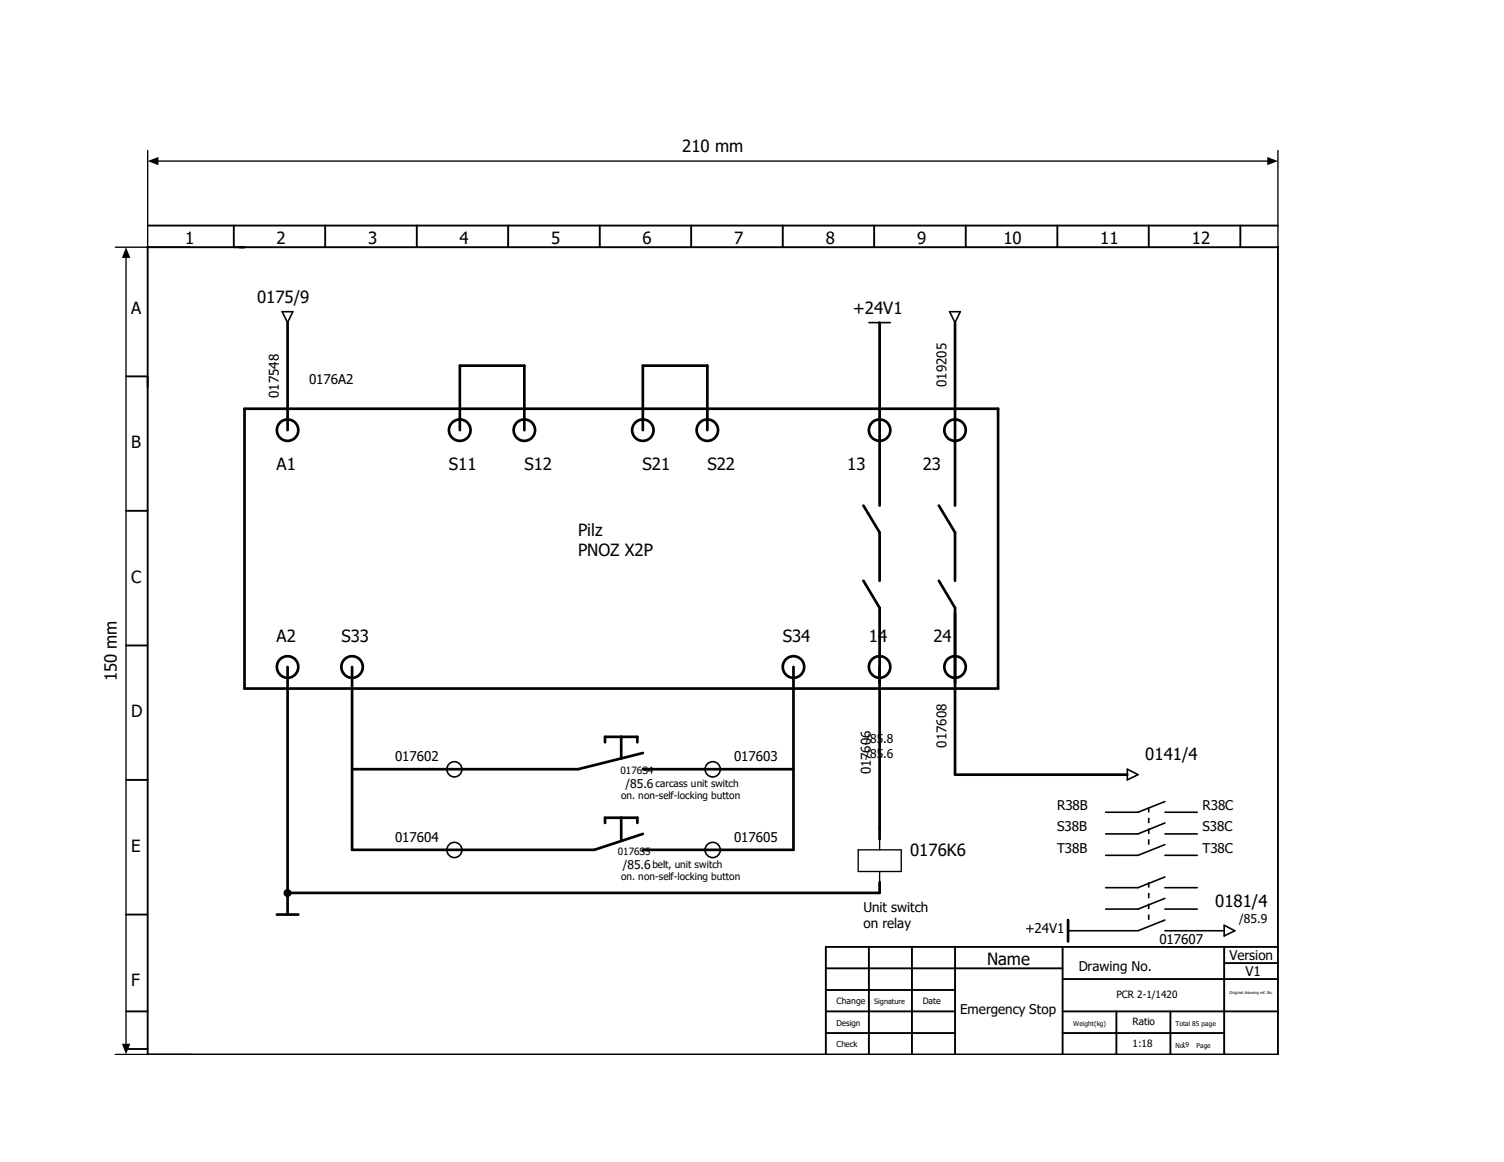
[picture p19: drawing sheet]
<svg xmlns="http://www.w3.org/2000/svg" width="279mm" height="216mm" viewBox="0 0 279 216" stroke-linecap="round" stroke-linejoin="round" font-family="sans-serif">
<defs><g id="words">
<g font-size="3.1">
<text x="126.7" y="28.3">210 mm</text>
<text x="34.4" y="45.3">1</text>
<text x="51.4" y="45.3">2</text>
<text x="68.4" y="45.3">3</text>
<text x="85.4" y="45.3">4</text>
<text x="102.4" y="45.3">5</text>
<text x="119.4" y="45.3">6</text>
<text x="136.4" y="45.3">7</text>
<text x="153.4" y="45.3">8</text>
<text x="170.4" y="45.3">9</text>
<text x="186.4" y="45.3">10</text>
<text x="204.4" y="45.3">11</text>
<text x="221.4" y="45.3">12</text>
<text x="24.4" y="58.3">A</text>
<text x="47.8" y="56.3">0175/9</text>
<text x="158.4" y="58.3">+24V1</text>
<text x="24.4" y="83.3">B</text>
<text x="51.4" y="87.2">A1</text>
<text x="83.4" y="87.2">S11</text>
<text x="97.4" y="87.2">S12</text>
<text x="119.4" y="87.2">S21</text>
<text x="131.4" y="87.2">S22</text>
<text x="157.4" y="87.2">13</text>
<text x="171.4" y="87.2">23</text>
<text x="107.4" y="99.5">Pilz</text>
<text x="107.4" y="103.3">PNOZ X2P</text>
<text x="24.4" y="108.2">C</text>
<text x="51.4" y="119.3">A2</text>
<text x="63.4" y="119.3">S33</text>
<text x="145.4" y="119.3">S34</text>
<text x="161.4" y="119.3">14</text>
<text x="173.4" y="119.3">24</text>
<text x="21.7" y="126.6" transform="rotate(-90 21.7 126.6)">150 mm</text>
<text x="24.4" y="133.3">D</text>
<text x="212.8" y="141.3">0141/4</text>
<text x="24.4" y="158.3">E</text>
<text x="169.1" y="159.1">0176K6</text>
<text x="225.8" y="168.6">0181/4</text>
<text x="183.4" y="179.3">Name</text>
<text x="24.4" y="183.3">F</text>
</g>
<g font-size="2.5">
<text x="57.4" y="71.4">0176A2</text>
<text x="175.8" y="71.9" transform="rotate(-90 175.8 71.9)">019205</text>
<text x="51.8" y="73.9" transform="rotate(-90 51.8 73.9)">017548</text>
<text x="73.4" y="141.4">017602</text>
<text x="136.4" y="141.4">017603</text>
<text x="161.8" y="143.9" transform="rotate(-90 161.8 143.9)">017606</text>
<text x="175.8" y="138.9" transform="rotate(-90 175.8 138.9)">017608</text>
<text x="196.4" y="150.4">R38B</text>
<text x="196.4" y="154.4">S38B</text>
<text x="223.4" y="150.4">R38C</text>
<text x="223.4" y="154.4">S38C</text>
<text x="73.4" y="156.4">017604</text>
<text x="136.4" y="156.4">017605</text>
<text x="196.4" y="158.4">T38B</text>
<text x="223.4" y="158.4">T38C</text>
<text x="160.4" y="169.4">Unit switch</text>
<text x="160.4" y="172.4">on relay</text>
<text x="190.4" y="173.4">+24V1</text>
<text x="215.4" y="175.4">017607</text>
<text x="228.4" y="178.4">Version</text>
<text x="200.4" y="180.4">Drawing No.</text>
<text x="231.4" y="181.4">V1</text>
<text x="178.4" y="188.4">Emergency Stop</text>
</g>
<g font-size="2.2">
<text x="160.8" y="138.1">/85.8</text>
<text x="160.8" y="140.8">/85.6</text>
<text x="116.2" y="146.4">/85.6</text>
<text x="115.7" y="161.4">/85.6</text>
<text x="230.2" y="171.5">/85.9</text>
</g>
<g font-size="1.9">
<text x="115.3" y="143.8">0176S4</text>
<text x="115.4" y="148.5">on. non-self-locking button</text>
<text x="121.8" y="146.3">carcass unit switch</text>
<text x="114.8" y="158.8">0176S5</text>
<text x="121.2" y="161.3">belt, unit switch</text>
<text x="115.4" y="163.5">on. non-self-locking button</text>
<text x="207.4" y="185.5">PCR 2-1/1420</text>
<text x="210.4" y="190.5">Ratio</text>
<text x="210.4" y="194.5">1:18</text>
</g>
<g font-size="1.6">
<text x="155.4" y="186.6">Change</text>
<text x="171.4" y="186.6">Date</text>
</g>
<g font-size="1.5">
<text x="155.4" y="190.6">Design</text>
<text x="155.4" y="194.6">Check</text>
</g>
<text font-size="1.4" x="162.4" y="186.6">Signature</text>
<g font-size="1.2">
<text x="199.4" y="190.6">Weight(kg)</text>
<text x="218.4" y="190.6">Total 85 page</text>
<text x="218.4" y="194.6">No.</text>
<text x="219.5" y="194.6">19</text>
<text x="222.3" y="194.6">Page</text>
</g>
<text font-size=".7" x="228.4" y="184.7">Original drawing ref. No.</text>
</g></defs>
<path d="M15.4 0l-15.4 15.4M0 169.6l32.2 26.4" fill="none" stroke="#fff" stroke-width=".19"/>
<g fill="none" stroke="#000" stroke-width=".35">
<path d="M27.4 45.9h210v150h-210zM27.4 41.9h210M43.4 41.9v4M60.4 41.9v4M77.4 41.9v4M94.4 41.9v4M111.4 41.9v4M128.4 41.9v4M145.4 41.9v4M162.4 41.9v4M179.4 41.9v4M196.4 41.9v4"/>
<path d="M213.4 41.9v4M230.4 41.9v4M23.4 69.9h4M23.4 94.9h4M23.4 119.9h4M23.4 144.9h4M23.4 169.9h4M153.4 179.9h44M161.4 175.9v20M169.4 175.9v20M177.4 175.9v20M197.4 175.9v20"/>
<path d="M227.4 175.9v20M227.4 178.9h10M237.4 175.9h-84v20M23.4 187.9h4M23.4 194.9h4M153.4 187.9h24M153.4 191.9h24M153.4 183.9h24M197.4 187.9h40M197.4 181.9h40M197.4 191.9h30M207.4 187.9v8"/>
<path d="M217.4 187.9v8"/>
</g>
<path d="M27.4 29.9l2-.7v1.5zM235.4 29.2l2 .7-2 .8zM23.4 45.9l.8 2h-1.6zM22.6 193.9h1.6l-.8 2z" fill="#000"/>
<path d="M27.4 27.9v18M28.4 29.9h208M237.4 27.9v18M21.4 45.9h14M23.4 46.9v148M159.4 157.9h8v4h-8zM163.4 155.9v2M163.4 161.9v2M21.4 195.9h14" fill="none" stroke="#000" stroke-width=".25"/>
<g fill="none" stroke="#000" stroke-width=".5">
<path d="M53.4 59.9v20M163.4 59.9v34M177.4 59.9v34M45.4 75.9h140v52h-140zM85.4 79.9v-12h12v12M119.4 79.9v-12h12v12M160.4 93.9l3 5v9M174.4 93.9l3 5v9M160.4 107.9l3 5v43M174.4 107.9l3 5v31h32M53.4 123.9v46M65.4 123.9v34h45l9-3"/>
<path d="M112.4 137.9v-1h6v1M115.4 136.9v4M119.4 139.9l-12 3h-42M147.4 123.9v34h-28M112.4 152.9v-1h6v1M115.4 151.9v4M119.4 142.9h28M51.4 169.9h4M163.4 163.9v2h-110M198.4 170.9v4"/>
<circle cx="53.4" cy="79.9" r="1.99"/>
<circle cx="85.4" cy="79.9" r="1.99"/>
<circle cx="97.4" cy="79.9" r="1.99"/>
<circle cx="119.4" cy="79.9" r="1.99"/>
<circle cx="131.4" cy="79.9" r="1.99"/>
<circle cx="163.4" cy="79.9" r="1.99"/>
<circle cx="177.4" cy="79.9" r="1.99"/>
<circle cx="53.4" cy="123.9" r="2"/>
<circle cx="65.4" cy="123.9" r="2"/>
<circle cx="147.4" cy="123.9" r="2"/>
<circle cx="163.4" cy="123.9" r="2"/>
<circle cx="177.4" cy="123.9" r="2"/>
<circle cx="53.4" cy="165.9" r=".5"/>
</g>
<g fill="none" stroke="#000" stroke-width=".3">
<path d="M52.4 57.9h2l-1 2zM161.4 59.9h4M176.4 57.9h2l-1 2zM209.4 142.9l2 1-2 1zM216.4 148.9l-5 2h-6M216.4 150.9h6M216.4 152.9l-5 2h-6M216.4 154.9h6M216.4 156.9l-5 2h-6M216.4 158.9h6M216.4 162.9l-5 2h-6M216.4 164.9h6"/>
<path d="M216.4 166.9l-5 2h-6M216.4 168.9h6M216.4 170.9l-5 2h-13M216.4 172.9h11M227.4 171.9l2 1-2 1z"/>
<circle cx="84.4" cy="157.9" r="1.41"/>
<circle cx="84.4" cy="142.9" r="1.41"/>
<circle cx="132.4" cy="142.9" r="1.42"/>
<circle cx="132.4" cy="157.9" r="1.42"/>
</g>
<path d="M213.4 149.9v8M213.4 163.9v8" fill="none" stroke="#000" stroke-width=".3" stroke-dasharray="1 1" stroke-linecap="butt"/>
<use href="#words"/>
</svg>
